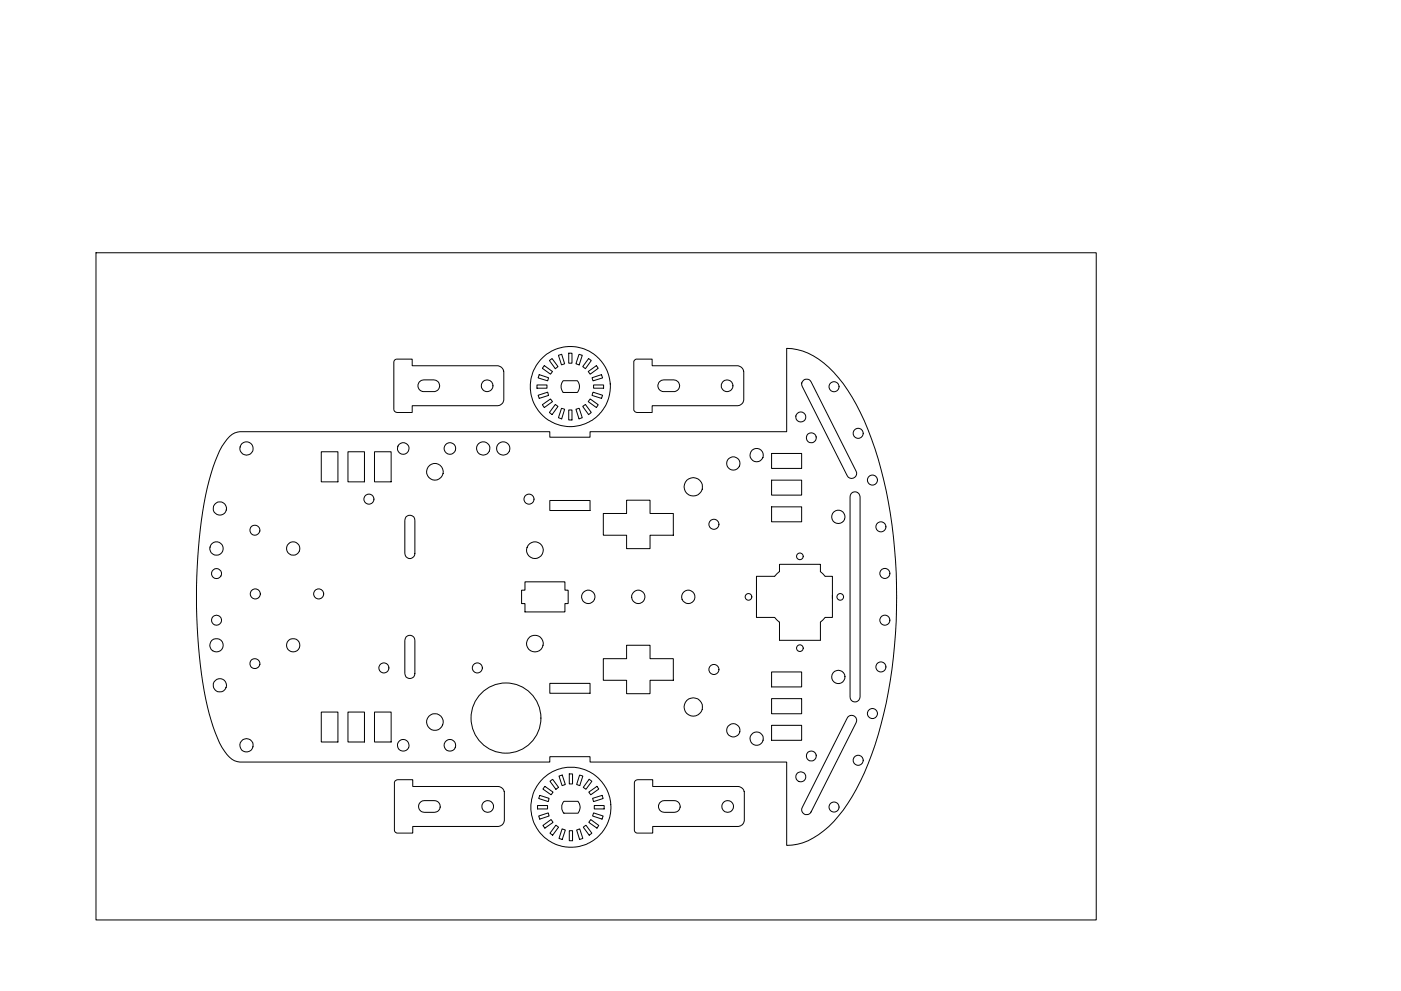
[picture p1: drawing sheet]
<svg xmlns="http://www.w3.org/2000/svg" width="420mm" height="297mm" viewBox="0 0 420 297" stroke-linecap="round" stroke-linejoin="round" font-family="sans-serif">
<!-- layer: Layer 1 -->
<g fill="none" stroke="#000" stroke-width=".3">
<path d="M118.3 108l.6-.4h4.7v2h25.7l1 .5a1.85 1.85 0 0 1 .8 1.6v7.9a1.95 1.95 0 0 1-2 2h-25.5v2h-4.5a1.01 1.01 0 0 1-1-1v-14.1zM125.8 114.5l1.3-.6h3a1.76 1.76 0 0 1 1.8 1.7 1.76 1.76 0 0 1-1.8 1.8h-3a1.77 1.77 0 0 1-1.6-1.1 1.77 1.77 0 0 1 .3-1.8zM161 115.4h3v1h-3zM161.4 118.5l2.9-1 .2 1-2.8 .9zM161.7 112.3l2.8 .9-.2 1-2.9-.9zM163.2 109.6l2.5 1.8-.6 .8-2.5-1.8zM164.8 108.1l.8-.6 1.7 2.4-.8 .6zM167.5 106.5l.9-.3 .9 2.8-.9 .4zM168.9 114.1h4.2l.3 .4a2.7 2.7 0 0 1-.3 3.1h-4.2l-.3-.4a2.64 2.64 0 0 1 .3-3.1zM170.6 105.9h.9v3h-.9zM173.7 106.2l.9 .3-.9 2.9-1-.4zM176.4 111.4l2.5-1.8 .5 .8-2.4 1.8z"/>
<path d="M176.5 107.5l.8 .6-1.7 2.4-.8-.6zM177 119.6l2.4 1.7-.5 .9-2.5-1.8zM177.5 113.2l2.9-.9 .3 1-2.9 .9zM177.8 117.5l2.9 1-.3 .9-2.9-.9zM178 115.4h3v1h-3zM190.3 108l.6-.4h4.7v2h25.7l1 .5a1.85 1.85 0 0 1 .8 1.6v7.9a1.95 1.95 0 0 1-2 2h-25.5v2h-4.5a1.01 1.01 0 0 1-1-1v-14.3zM197.7 114.5l1.4-.6h3a1.76 1.76 0 0 1 1.7 1.7 1.76 1.76 0 0 1-1.7 1.8h-3a1.75 1.75 0 0 1-1.7-1.1 1.75 1.75 0 0 1 .3-1.8zM241 113.9a1.53 1.53 0 0 1 2.2 .6l13.6 26.8a1.5 1.5 0 0 1-.7 1.9 1.5 1.5 0 0 1-2-.6l-13.5-26.8a1.5 1.5 0 0 1 .4-1.9zM68.8 130.8a4.7 4.7 0 0 1 3.1-1.4h93v1.6h12.1v-1.6h58.9v-25a19.4 19.4 0 0 1 14.1 7.2 62.2 62.2 0 0 1 12.4 23 155.6 155.6 0 0 1 5.1 66 107.6 107.6 0 0 1-10.7 35.9 36.9 36.9 0 0 1-12.9 14.6 15 15 0 0 1-8 2.3v-25h-58.9v-1.6h-12.1v1.6h-93a5.9 5.9 0 0 1-4.5-3.2 44.9 44.9 0 0 1-5.7-15.7 168.8 168.8 0 0 1 .5-63.4 41.5 41.5 0 0 1 5.2-13.4zM96.4 135.4h4.9v9h-4.9zM104.4 135.4h4.9v9h-4.9zM112.3 135.4h5v9h-5z"/>
<path d="M162.6 121.3l2.5-1.7 .6 .8-2.5 1.8zM166.5 121.2l.8 .6-1.7 2.5-.8-.7zM168.4 122.4l.9 .3-.9 2.8-.9-.3zM170.6 122.9h.9v3h-.9zM172.7 122.7l1-.3 .9 2.8-.9 .3zM174.8 121.8l.8-.6 1.7 2.4-.8 .7zM231.4 135.9h9v4.5h-9zM121.8 154.9a1.54 1.54 0 0 1 1.6-.4 1.54 1.54 0 0 1 1 1.4v10a1.5 1.5 0 0 1-1.5 1.5 1.5 1.5 0 0 1-1.5-1.5v-10zM164.9 150h12.1v3h-12.1zM180.9 153.9h7v-4h7v4h7v6.5h-7v4.1h-7v-4.1h-7zM231.4 143.9h9v4.5h-9zM231.4 151.9h9v4.5h-9z"/>
<path d="M255.3 147.9a1.51 1.51 0 0 1 1.6-.4 1.51 1.51 0 0 1 1 1.4v60a1.5 1.5 0 0 1-1.5 1.5 1.5 1.5 0 0 1-1.5-1.5v-60zM157.4 174.4h12v2.5h1v4h-1v2.5h-12v-2.5h-1v-4h1zM121.8 191a1.51 1.51 0 0 1 1.6-.5 1.51 1.51 0 0 1 1 1.4v10a1.5 1.5 0 0 1-1.5 1.5 1.5 1.5 0 0 1-1.5-1.5v-10zM180.9 197.4h7v-4h7v4h7v6.5h-7v4h-7v-4h-7zM96.4 213.4h4.9v9h-4.9zM104.4 213.4h4.9v9h-4.9zM112.3 213.4h5v9h-5zM164.9 204.8h12.1v3h-12.1zM231.4 201.4h9v4.5h-9zM231.4 209.4h9v4.5h-9zM231.4 217.4h9v4.5h-9zM254.4 214.8a1.52 1.52 0 0 1 1.9-.1 1.52 1.52 0 0 1 .5 1.9l-13.6 26.8a1.49 1.49 0 0 1-2 .7 1.49 1.49 0 0 1-.6-2.1z"/>
<path d="M118.6 234l.7-.3h4.5v2h25.7l.6 .3a1.89 1.89 0 0 1 1.2 1.7v8a1.89 1.89 0 0 1-2 2h-25.5v2h-4.5a.93 .93 0 0 1-1-1v-14.1zM161.9 238.4l2.8 .9-.3 1-2.9-1zM163.4 235.7l2.5 1.7-.6 .8-2.5-1.7zM164.9 234.2l.8-.6 1.8 2.4-.8 .6zM167.6 232.6l1-.3 .9 2.8-.9 .4zM170.7 232h1v3h-1zM173.8 232.3l1 .3-.9 2.9-1-.4zM176.6 237.4l2.4-1.7 .6 .8-2.4 1.7zM176.7 233.6l.8 .6-1.8 2.4-.8-.6zM177.7 239.3l2.9-.9 .3 .9-2.9 1zM190.5 234.1l.7-.4h4.5v2h25.7l.7 .3a1.89 1.89 0 0 1 1.1 1.7v8a1.89 1.89 0 0 1-2 2h-25.5v2h-4.5a.93 .93 0 0 1-1-1v-14.1zM125.8 240.7l1-.7h3.5a1.76 1.76 0 0 1 1.7 1.7 1.76 1.76 0 0 1-1.7 1.8h-3a1.77 1.77 0 0 1-1.5-2.8z"/>
<path d="M161.2 241.5h3v1h-3zM161.5 244.6l2.9-.9 .3 .9-2.8 .9zM162.8 247.4l2.5-1.8 .6 .9-2.5 1.7zM166.7 247.3l.8 .6-1.8 2.4-.8-.5zM168.6 248.4l.9 .4-.9 2.8-1-.3zM169.1 240.2h4.3l.2 .5a2.79 2.79 0 0 1-.2 3h-4.3a2.81 2.81 0 0 1 0-3.5zM170.7 249h1v3h-1zM172.9 248.8l1-.4 .9 2.9-1 .3zM174.9 247.9l.8-.6 1.8 2.5-.8 .5zM177.2 245.6l2.4 1.8-.6 .8-2.4-1.7zM178 243.7l2.9 .9-.3 .9-2.9-.9zM178.2 241.5h3v1h-3z"/>
<path d="M197.9 240.6l.9-.6h3.4a1.76 1.76 0 0 1 1.8 1.7 1.76 1.76 0 0 1-1.8 1.8h-3a1.77 1.77 0 0 1-1.6-1.1 1.77 1.77 0 0 1 .3-1.8z"/>
<circle cx="146.1" cy="115.6" r="1.75"/>
<circle cx="171" cy="115.9" r="12"/>
<circle cx="218" cy="115.6" r="1.75"/>
<circle cx="73.9" cy="134.4" r="1.98"/>
<circle cx="120.9" cy="134.4" r="1.75"/>
<circle cx="134.9" cy="134.4" r="1.73"/>
<circle cx="144.9" cy="134.4" r="2"/>
<circle cx="150.9" cy="134.4" r="2"/>
<circle cx="219.9" cy="138.9" r="2"/>
<circle cx="227" cy="136.4" r="2"/>
<circle cx="240.1" cy="125" r="1.5"/>
<circle cx="243.3" cy="131.2" r="1.51"/>
<circle cx="65.9" cy="152.4" r="1.99"/>
<circle cx="76.4" cy="158.9" r="1.51"/>
<circle cx="130.4" cy="141.4" r="2.49"/>
<circle cx="207.9" cy="145.9" r="2.76"/>
<circle cx="251.4" cy="154.9" r="2.01"/>
<circle cx="64.9" cy="164.4" r="2"/>
<circle cx="64.9" cy="171.9" r="1.51"/>
<circle cx="87.9" cy="164.4" r="2.01"/>
<circle cx="160.4" cy="164.9" r="2.5"/>
<circle cx="176.4" cy="178.9" r="2.01"/>
<circle cx="191.4" cy="178.9" r="1.99"/>
<circle cx="206.4" cy="178.9" r="2.01"/>
<circle cx="64.9" cy="185.9" r="1.51"/>
<circle cx="64.9" cy="193.4" r="2.01"/>
<circle cx="76.4" cy="198.9" r="1.51"/>
<circle cx="87.9" cy="193.4" r="1.99"/>
<circle cx="160.4" cy="192.9" r="2.5"/>
<circle cx="65.9" cy="205.4" r="1.98"/>
<circle cx="130.4" cy="216.4" r="2.49"/>
<circle cx="207.9" cy="211.9" r="2.76"/>
<circle cx="219.9" cy="218.9" r="2"/>
<circle cx="251.4" cy="202.9" r="2"/>
<circle cx="73.9" cy="223.4" r="2"/>
<circle cx="120.9" cy="223.4" r="1.77"/>
<circle cx="134.9" cy="223.4" r="1.76"/>
<circle cx="226.9" cy="221.4" r="2"/>
<circle cx="240.2" cy="232.8" r="1.51"/>
<circle cx="243.3" cy="226.6" r="1.51"/>
<circle cx="146.2" cy="241.7" r="1.75"/>
<circle cx="171.2" cy="242" r="12"/>
<circle cx="218.2" cy="241.7" r="1.76"/>
</g>
<!-- layer: 0 -->
<g fill="none" stroke="#000" stroke-width=".3">
<path d="M28.8 75.8h300v199.9h-300zM232.3 172.7h-5.4v12.4h5.4M233.7 171.3l-1.4 1.5M233.8 171.4v-2.3h12.2v2.2l1.5 1.4h2.1v12.4h-2.1l-1.5 1.4v5.4h-12.2v-5.4M249.6 178.5v.8M232.3 185.1l1.4 1.4"/>
<circle cx="250.1" cy="115.9" r="1.5"/>
<circle cx="257.4" cy="129.9" r="1.5"/>
<circle cx="110.6" cy="149.6" r="1.5"/>
<circle cx="158.6" cy="149.6" r="1.5"/>
<circle cx="214.1" cy="157.1" r="1.5"/>
<circle cx="261.6" cy="143.9" r="1.5"/>
<circle cx="264.2" cy="157.9" r="1.5"/>
<circle cx="76.6" cy="178" r="1.5"/>
<circle cx="95.6" cy="178" r="1.5"/>
<circle cx="224.5" cy="178.9" r=".99"/>
<circle cx="239.9" cy="166.8" r=".99"/>
<circle cx="252" cy="178.9" r=".99"/>
<circle cx="265.4" cy="171.9" r="1.5"/>
<circle cx="239.9" cy="194.3" r=".99"/>
<circle cx="264.2" cy="199.9" r="1.5"/>
<circle cx="265.4" cy="185.9" r="1.5"/>
<circle cx="115.1" cy="200.2" r="1.5"/>
<circle cx="143.2" cy="200.2" r="1.5"/>
<circle cx="151.7" cy="215.2" r="10.5"/>
<circle cx="214.1" cy="200.7" r="1.5"/>
<circle cx="261.6" cy="213.9" r="1.5"/>
<circle cx="257.4" cy="227.9" r="1.5"/>
<circle cx="250.1" cy="241.9" r="1.5"/>
</g>
</svg>
